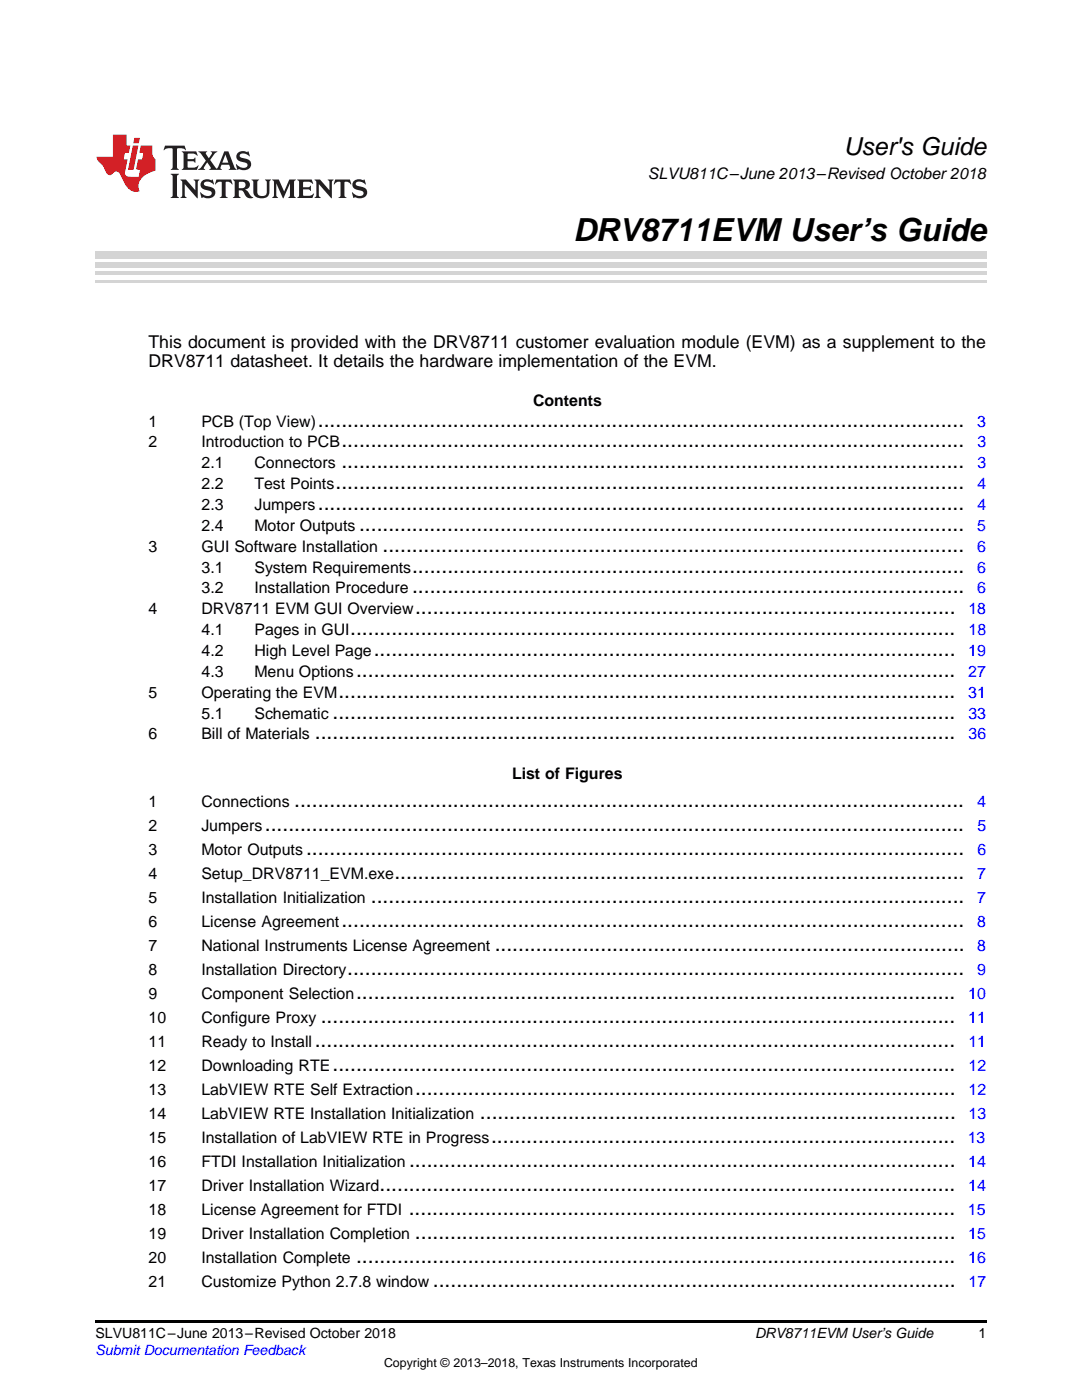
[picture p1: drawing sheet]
<svg xmlns="http://www.w3.org/2000/svg" width="216mm" height="279mm" viewBox="0 0 216 279" stroke-linecap="round" stroke-linejoin="round" font-family="sans-serif">
<defs><g id="words">
<text font-size="6.3" x="114.3" y="48">DRV8711EVM User’s Guide</text>
<text font-size="4.9" x="168.3" y="30.9">User's Guide</text>
<g font-size="4.2">
<text x="63.4" y="85.1">..............................................................................................................</text>
<text x="68.1" y="89.3">..........................................................................................................</text>
<text x="68.1" y="93.5">..........................................................................................................</text>
<text x="63.4" y="101.8">..............................................................................................................</text>
<text x="67" y="97.6">...........................................................................................................</text>
<text x="71.6" y="105.9">.......................................................................................................</text>
<text x="76.3" y="110.1">...................................................................................................</text>
<text x="82.2" y="114.3">..............................................................................................</text>
<text x="82.2" y="118.4">..............................................................................................</text>
<text x="82.8" y="122.6">............................................................................................</text>
<text x="69.9" y="126.8">.......................................................................................................</text>
<text x="74.6" y="130.9">...................................................................................................</text>
<text x="71.1" y="135.1">......................................................................................................</text>
<text x="66.4" y="143.4">..........................................................................................................</text>
<text x="67.5" y="139.2">.........................................................................................................</text>
<text x="62.8" y="147.6">.............................................................................................................</text>
<text x="58.7" y="161">..................................................................................................................</text>
<text x="52.8" y="165.8">.......................................................................................................................</text>
<text x="61.1" y="170.6">................................................................................................................</text>
<text x="78.7" y="175.4">.................................................................................................</text>
<text x="68.1" y="185">..........................................................................................................</text>
<text x="74" y="180.2">.....................................................................................................</text>
<text x="98.7" y="189.8">................................................................................</text>
<text x="69.3" y="194.6">.........................................................................................................</text>
<text x="71.1" y="199.4">......................................................................................................</text>
<text x="62.8" y="209">.............................................................................................................</text>
<text x="64" y="204.2">............................................................................................................</text>
<text x="66.4" y="213.7">..........................................................................................................</text>
<text x="82.8" y="218.5">............................................................................................</text>
<text x="95.8" y="223.3">.................................................................................</text>
<text x="81.6" y="232.9">.............................................................................................</text>
<text x="98" y="228.1">...............................................................................</text>
<text x="75.7" y="237.7">..................................................................................................</text>
<text x="81.6" y="242.5">.............................................................................................</text>
<text x="82.8" y="247.3">............................................................................................</text>
<text x="71" y="252.1">......................................................................................................</text>
<text x="86.4" y="256.9">.........................................................................................</text>
</g>
<g font-size="3.5">
<text x="29.6" y="69.4">This document is provided with the DRV8711 customer evaluation module (EVM) as a supplement to the</text>
<text x="29.6" y="73.3">DRV8711 datasheet. It details the hardware implementation of the EVM.</text>
</g>
<g font-size="3.2">
<text x="129.3" y="35.7">SLVU811C–June 2013–Revised October 2018</text>
<text x="106.4" y="81.1">Contents</text>
<text x="29.6" y="85.1">1</text>
<text x="29.6" y="89.3">2</text>
<text x="40.2" y="85.1">PCB (Top View)</text>
<text x="40.2" y="89.3">Introduction to PCB</text>
<text x="40.2" y="93.5">2.1</text>
<text x="50.8" y="93.5">Connectors</text>
<text x="40.2" y="97.6">2.2</text>
<text x="40.2" y="101.8">2.3</text>
<text x="50.8" y="97.6">Test Points</text>
<text x="50.8" y="101.8">Jumpers</text>
<text x="40.2" y="105.9">2.4</text>
<text x="50.8" y="105.9">Motor Outputs</text>
<text x="29.6" y="110.1">3</text>
<text x="40.2" y="110.1">GUI Software Installation</text>
<text x="40.2" y="114.3">3.1</text>
<text x="40.2" y="118.4">3.2</text>
<text x="50.8" y="114.3">System Requirements</text>
<text x="50.8" y="118.4">Installation Procedure</text>
<text x="29.6" y="122.6">4</text>
<text x="40.2" y="122.6">DRV8711 EVM GUI Overview</text>
<text x="40.2" y="126.8">4.1</text>
<text x="40.2" y="130.9">4.2</text>
<text x="50.8" y="126.8">Pages in GUI</text>
<text x="50.8" y="130.9">High Level Page</text>
<text x="40.2" y="135.1">4.3</text>
<text x="50.8" y="135.1">Menu Options</text>
<text x="29.6" y="139.2">5</text>
<text x="40.2" y="139.2">Operating the EVM</text>
<text x="40.2" y="143.4">5.1</text>
<text x="50.8" y="143.4">Schematic</text>
<text x="29.6" y="147.6">6</text>
<text x="40.2" y="147.6">Bill of Materials</text>
<text x="102.2" y="155.4">List of Figures</text>
<text x="29.6" y="161">1</text>
<text x="40.2" y="161">Connections</text>
<text x="29.6" y="165.8">2</text>
<text x="40.2" y="165.8">Jumpers</text>
<text x="29.6" y="170.6">3</text>
<text x="40.2" y="170.6">Motor Outputs</text>
<text x="29.6" y="175.4">4</text>
<text x="40.2" y="175.4">Setup_DRV8711_EVM.exe</text>
<text x="29.6" y="180.2">5</text>
<text x="29.6" y="185">6</text>
<text x="40.2" y="180.2">Installation Initialization</text>
<text x="40.2" y="185">License Agreement</text>
<text x="29.6" y="189.8">7</text>
<text x="40.2" y="189.8">National Instruments License Agreement</text>
<text x="29.6" y="194.6">8</text>
<text x="40.2" y="194.6">Installation Directory</text>
<text x="29.6" y="199.4">9</text>
<text x="40.2" y="199.4">Component Selection</text>
<text x="29.6" y="204.2">10</text>
<text x="29.6" y="209">11</text>
<text x="40.2" y="204.2">Configure Proxy</text>
<text x="40.2" y="209">Ready to Install</text>
<text x="29.6" y="213.7">12</text>
<text x="40.2" y="213.7">Downloading RTE</text>
<text x="29.6" y="218.5">13</text>
<text x="40.2" y="218.5">LabVIEW RTE Self Extraction</text>
<text x="29.6" y="223.3">14</text>
<text x="40.2" y="223.3">LabVIEW RTE Installation Initialization</text>
<text x="29.6" y="228.1">15</text>
<text x="29.6" y="232.9">16</text>
<text x="40.2" y="228.1">Installation of LabVIEW RTE in Progress</text>
<text x="40.2" y="232.9">FTDI Installation Initialization</text>
<text x="29.6" y="237.7">17</text>
<text x="40.2" y="237.7">Driver Installation Wizard</text>
<text x="29.6" y="242.5">18</text>
<text x="40.2" y="242.5">License Agreement for FTDI</text>
<text x="29.6" y="247.3">19</text>
<text x="40.2" y="247.3">Driver Installation Completion</text>
<text x="29.6" y="252.1">20</text>
<text x="29.6" y="256.9">21</text>
<text x="40.2" y="252.1">Installation Complete</text>
<text x="40.2" y="256.9">Customize Python 2.7.8 window</text>
</g>
<g font-size="3.2" fill="#00f">
<text x="195" y="85.1">3</text>
<text x="195" y="89.3">3</text>
<text x="195" y="93.5">3</text>
<text x="195" y="97.6">4</text>
<text x="195" y="101.8">4</text>
<text x="195" y="105.9">5</text>
<text x="195" y="110.1">6</text>
<text x="195" y="114.3">6</text>
<text x="195" y="118.4">6</text>
<text x="193.2" y="122.6">18</text>
<text x="193.2" y="130.9">19</text>
<text x="193.3" y="126.8">18</text>
<text x="193.2" y="135.1">27</text>
<text x="193.2" y="139.2">31</text>
<text x="193.2" y="143.4">33</text>
<text x="193.3" y="147.6">36</text>
<text x="195" y="161">4</text>
<text x="195" y="165.8">5</text>
<text x="195" y="170.6">6</text>
<text x="195" y="175.4">7</text>
<text x="195" y="185">8</text>
<text x="195" y="180.2">7</text>
<text x="195" y="189.8">8</text>
<text x="195" y="194.6">9</text>
<text x="193.2" y="199.4">10</text>
<text x="193.2" y="204.2">11</text>
<text x="193.2" y="209">11</text>
<text x="193.3" y="213.7">12</text>
<text x="193.3" y="218.5">12</text>
<text x="193.3" y="223.3">13</text>
<text x="193.1" y="228.1">13</text>
<text x="193.2" y="232.9">14</text>
<text x="193.2" y="237.7">14</text>
<text x="193.1" y="242.5">15</text>
<text x="193.2" y="247.3">15</text>
<text x="193.2" y="252.1">16</text>
<text x="193.3" y="256.9">17</text>
</g>
<g font-size="2.8">
<text x="19" y="267.1">SLVU811C–June 2013–Revised October 2018</text>
<text x="150.7" y="267.1">DRV8711EVM User’s Guide</text>
<text x="195.3" y="267">1</text>
</g>
<text font-size="2.8" fill="#00f" x="19" y="270.4">Submit Documentation Feedback</text>
<text font-size="2.5" x="76.6" y="272.7">Copyright © 2013–2018, Texas Instruments Incorporated</text>
</g></defs>
<path d="M19 263.5h177.8v.6h-177.8z" fill="#000"/>
<path d="M19 56.1h177.8" fill="none" stroke="#d4d4d4" stroke-width=".42"/>
<g fill="#d4d4d4">
<path d="M19 54.2h177.8v.7h-177.8z"/>
<path d="M19 52.4h177.8v1h-177.8z"/>
<path d="M19 50.3h177.8v1.4h-177.8z"/>
</g>
<path d="M32.9 29.1l-.3 .9h.1a1.64 1.64 0 0 1 1.7-.3l.1 3.6-.4 .6h1.6l-.4-.6v-3.5v-.1l.4-.1a1.36 1.36 0 0 1 1.3 .4h.1l-.3-.9zM36.3 30.2l.3 .3v.3v2.5v.3l-.3 .3h3l.3-.9h-.1a1.87 1.87 0 0 1-2 .4l-.1-1.2h1.2l.4 .3v-1.1l-.4 .3-1.2 .1 .1-1.1 .2-.1a1.66 1.66 0 0 1 1.7 .5l.1-.1-.3-.8zM39.6 30.2l1.5 1.9-.9 1.2-.7 .6h1.4l-.3-.3 .7-1.2 .8 1.2-.3 .3h2.5l-.3-.3 .2-.7h1.5l.2 .6-.3 .4h1.6l-.4-.5-1.2-3.2h-.8l-1.2 2.9-.4 .6-1.3-1.8 .9-1.1 .6-.6h-1.4l.3 .3-.6 1.1-.6-1 .2-.4zM45 30.8l.6 1.7h-1.2zM47.4 30.6a1.04 1.04 0 0 0-.2 1.1 1.04 1.04 0 0 0 1 .6l1 .2a.5 .5 0 0 1 .2 .6 .5 .5 0 0 1-.5 .4 1.76 1.76 0 0 1-1.7-.8l-.1 .1 .3 1.1 .2-.1a2.54 2.54 0 0 0 2.2-.3 1.12 1.12 0 0 0 .2-1.2 1.12 1.12 0 0 0-1-.6l-1-.3a.4 .4 0 0 1-.2-.4 .4 .4 0 0 1 .4-.3 1.6 1.6 0 0 1 1.6 .5h.1l-.3-1-.3 .2-.2-.1a1.62 1.62 0 0 0-1.7 .3zM34.1 34.7l.3 .3 .1 .3v3.6l-.1 .3-.3 .3h1.6l-.3-.3-.1-.3v-3.6l.1-.3 .3-.3zM36 35.8l.4 .6v2.5l-.1 .3-.3 .3h1.2l-.3-.6v-2.1l2.6 2.8v-3.2l.3-.6h-1.2l.3 .4 .1 1.7-1.9-2.1zM40.3 36.2a1.04 1.04 0 0 0-.2 1.1 1.04 1.04 0 0 0 .9 .6l1 .3a.5 .5 0 0 1 .2 .5 .5 .5 0 0 1-.4 .4 1.76 1.76 0 0 1-1.8-.7h-.1l.3 1.1 .2-.1a2.55 2.55 0 0 0 2.3-.3 1.12 1.12 0 0 0 .2-1.2 1.12 1.12 0 0 0-1-.6l-1-.3a.41 .41 0 0 1-.2-.4 .41 .41 0 0 1 .4-.3 1.6 1.6 0 0 1 1.5 .5h.1l-.3-1-.2 .2-.2-.1a1.64 1.64 0 0 0-1.7 .3zM43.2 35.8l-.3 1h.1a.95 .95 0 0 1 1.2-.5v2.6v.3l-.4 .3h1.6l-.3-.3-.1-.3v-2.4l.3-.2a1.02 1.02 0 0 1 1 .5h.1l-.3-1zM46.5 35.8l.3 .4v.2v2.5v.3l-.3 .3h1.5l-.3-.3-.1-1.2a.9 .9 0 0 1 1.2 .8 1.07 1.07 0 0 0 1.7 .6 1.97 1.97 0 0 1-1.1-1.3l-.5-.3a.98 .98 0 0 0 1-1 .98 .98 0 0 0-1-.9zM47.7 36.3h.2a.81 .81 0 0 1 1.1 .6 .64 .64 0 0 1-.7 .7h-.7zM50.2 35.8l.3 .4 .1 .2v1.9a1.59 1.59 0 0 0 2.1 1.2 1.15 1.15 0 0 0 1.1-1.2v-2.1l.3-.4h-1.2l.3 .6v1.9a.97 .97 0 0 1-.7 .9 .97 .97 0 0 1-1.1-.6l-.1-2.2 .1-.2 .3-.4zM54.3 35.8l.3 .4 .1 .2v2.5l-.4 .6h1.2l-.4-.6v-2.3l1.4 3 1.4-3v2.3l-.4 .6h1.5l-.3-.3v-.3v-2.5v-.2l.3-.4h-1.3l-1 2.4-1.1-2.4zM59.3 35.8l.3 .4 .1 .2v2.5l-.1 .3-.3 .3h3l.4-.8-.1-.1a1.88 1.88 0 0 1-2.1 .4v-1.2h1.2l.3 .3v-1l-.3 .2-1.2 .1v-1l.3-.1a1.66 1.66 0 0 1 1.6 .4h.1l-.3-.9zM62.8 35.8l.3 .6v2.5v.3l-.3 .3h1.2l-.4-.6v-2.1l2.6 2.8v-3.2l.3-.6h-1.1l.3 .4v1.7l-1.8-2.1zM66.9 35.8l-.3 1h.1a.95 .95 0 0 1 1.2-.5v2.6v.3l-.4 .3h1.6l-.3-.3-.1-.3v-2.4l.3-.2a1.02 1.02 0 0 1 1 .5h.1l-.3-1zM70.6 36.2a1.04 1.04 0 0 0-.2 1.1 1.04 1.04 0 0 0 .9 .6l1 .3a.5 .5 0 0 1 .2 .5 .5 .5 0 0 1-.4 .4 1.75 1.75 0 0 1-1.8-.7h-.1l.3 1.1 .2-.1a2.56 2.56 0 0 0 2.3-.3 1.12 1.12 0 0 0 .2-1.2 1.12 1.12 0 0 0-1-.6l-1-.3a.4 .4 0 0 1-.2-.4 .4 .4 0 0 1 .4-.3 1.6 1.6 0 0 1 1.5 .5h.1l-.3-1-.2 .2-.2-.1a1.64 1.64 0 0 0-1.7 .3z" fill="#231f20"/>
<path d="M22.5 26.9v4.4h-3.2a2.57 2.57 0 0 0 1.2 1.7l.4 .8a1.22 1.22 0 0 0 1.3 1.1l.2-.2a.9 .9 0 0 1 1-.5 .9 .9 0 0 1 .7 .9l.5 1.1a2.58 2.58 0 0 0 3.3 1.9 2.35 2.35 0 0 1 .9-3.1l1.1-.6 1.1-.3v-2.3a1.45 1.45 0 0 1-.6-1.3v-1.5h-2.3l-.3 1.5h.8l-.2 1.3h-.9l-.3 1.6 .1 .4 .7 .1-.3 1.4h-1.1a1.52 1.52 0 0 1-1.7-.6l.6-2.9h-.8l.2-1.3h.8l.3-1.5h-.7v-2.1zM26.5 29l-1 4.9h1.2l.9-4.9zM26.8 27.5l-.2 1.1h1.1l.2-1.1z" fill="#ee1d23"/>
<use href="#words"/>
</svg>
